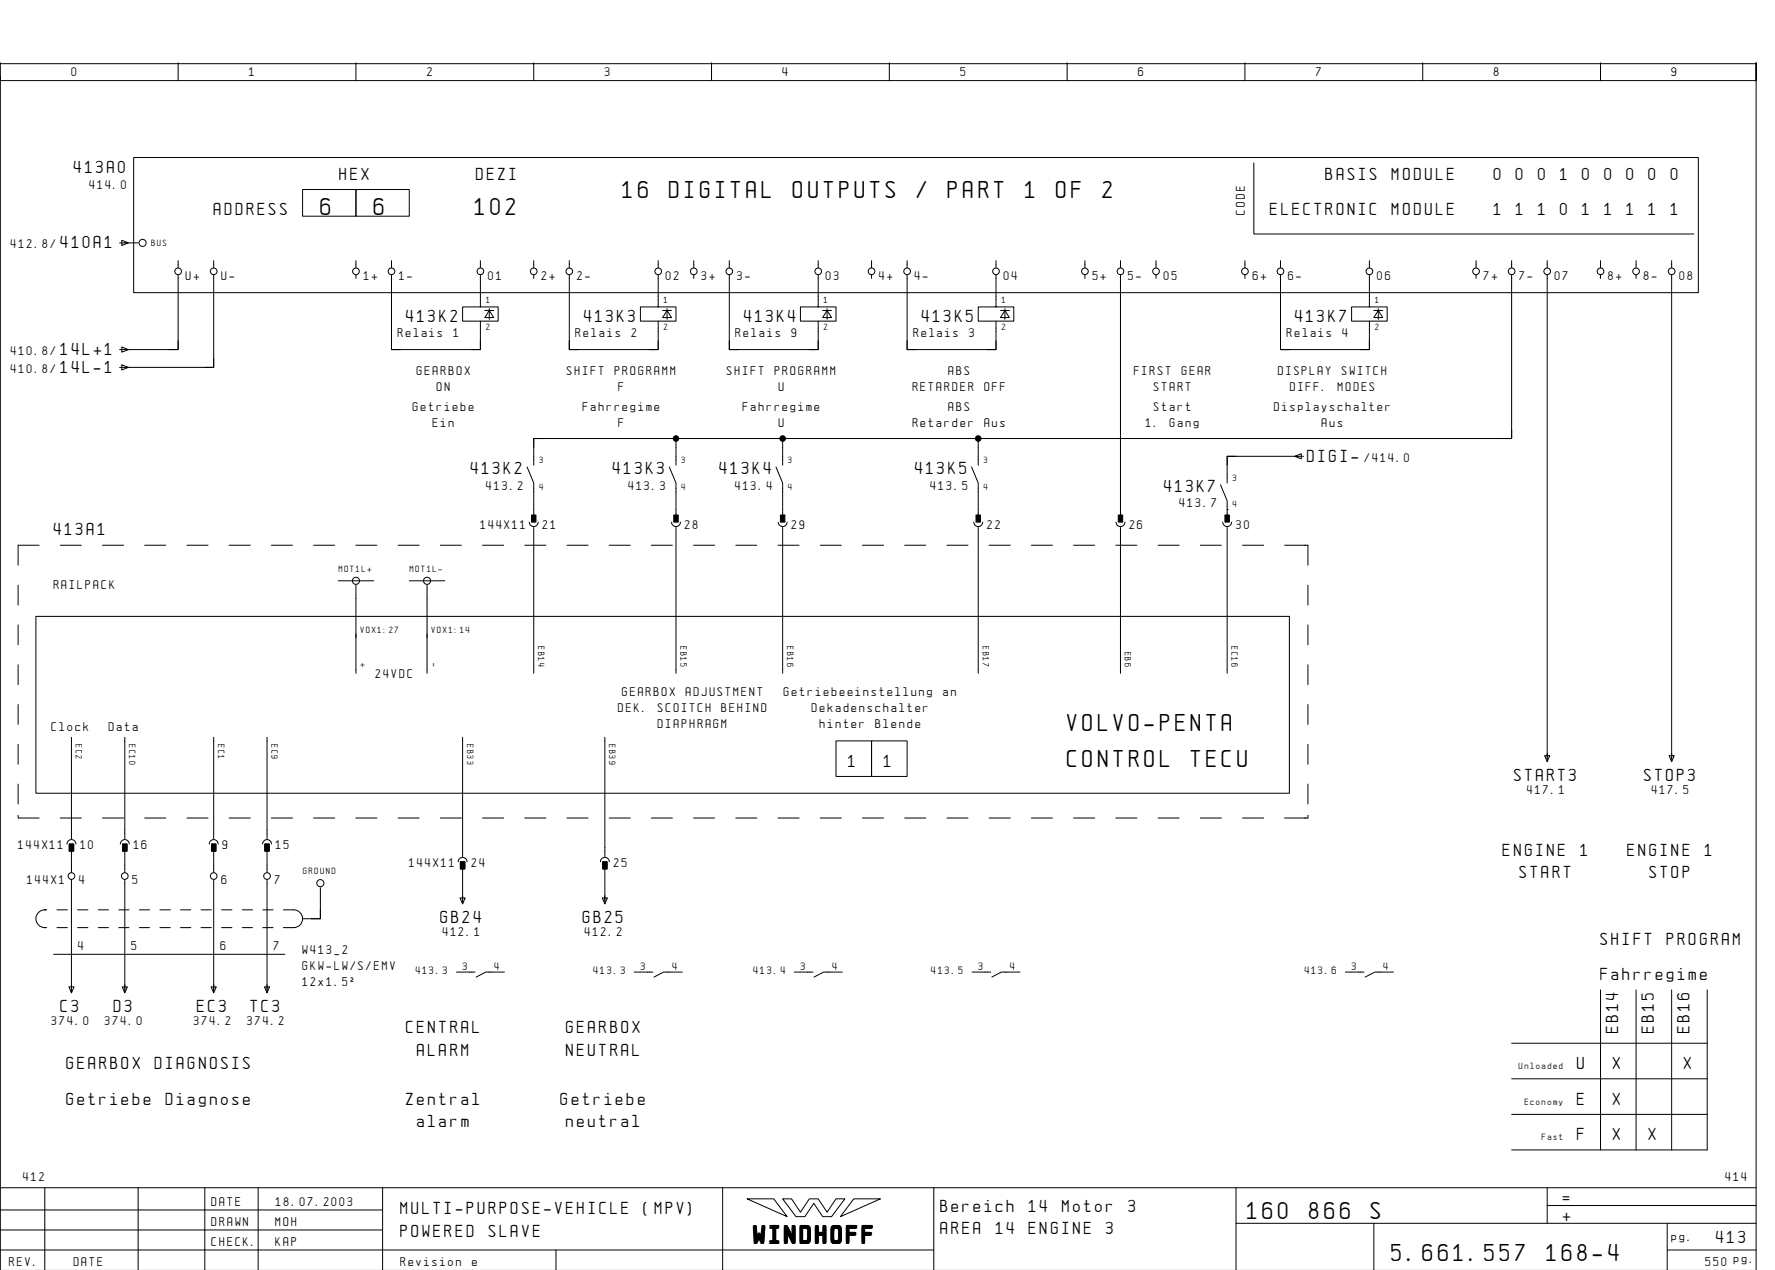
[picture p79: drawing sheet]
<svg xmlns="http://www.w3.org/2000/svg" width="399mm" height="286mm" viewBox="0 0 399 286" stroke-linecap="round" stroke-linejoin="round" font-family="sans-serif">
<defs><g id="words">
<g font-size="4.4">
<text x="140.1" y="44.4">16</text>
<text x="150.5" y="44.4">DIGITAL</text>
<text x="178.4" y="44.4">OUTPUTS</text>
<text x="206.2" y="44.4">/</text>
<text x="213.2" y="44.4">PART</text>
<text x="230.6" y="44.4">1</text>
<text x="237.6" y="44.4">OF</text>
<text x="248" y="44.4">2</text>
<text x="72.1" y="48.4">6</text>
<text x="84.1" y="48.4">6</text>
<text x="106.9" y="48.4">102</text>
<text x="240.1" y="164.4">VOLVO-PENTA</text>
<text x="240.1" y="172.4">CONTROL</text>
<text x="267.9" y="172.4">TECU</text>
<text x="280.6" y="274.1">160</text>
<text x="294.5" y="274.1">866</text>
<text x="308.4" y="274.1">S</text>
<text x="169.5" y="279.3">WINDHOFF</text>
<text x="313.1" y="283.6">5.661.557</text>
<text x="347.9" y="283.6">168-4</text>
</g>
<g font-size="3.1">
<text x="16.6" y="38.9">413A0</text>
<text x="76.3" y="40.4">HEX</text>
<text x="107.1" y="40.4">DEZI</text>
<text x="298.2" y="40.4">BASIS</text>
<text x="313.2" y="40.4">MODULE</text>
<text x="336.1" y="40.4">0</text>
<text x="341.1" y="40.4">0</text>
<text x="346" y="40.4">0</text>
<text x="351" y="40.4">1</text>
<text x="356" y="40.4">0</text>
<text x="361" y="40.4">0</text>
<text x="365.9" y="40.4">0</text>
<text x="370.9" y="40.4">0</text>
<text x="375.9" y="40.4">0</text>
<text x="48.1" y="48.4">ADDRESS</text>
<text x="285.8" y="48.4">ELECTRONIC</text>
<text x="313.2" y="48.4">MODULE</text>
<text x="336.1" y="48.4">1</text>
<text x="341.1" y="48.4">1</text>
<text x="346" y="48.4">1</text>
<text x="351" y="48.4">0</text>
<text x="356" y="48.4">1</text>
<text x="361" y="48.4">1</text>
<text x="365.9" y="48.4">1</text>
<text x="370.9" y="48.4">1</text>
<text x="375.9" y="48.4">1</text>
<text x="13.6" y="55.9">410A1</text>
<text x="91.4" y="72.4">413K2</text>
<text x="131.4" y="72.4">413K3</text>
<text x="167.4" y="72.4">413K4</text>
<text x="207.4" y="72.4">413K5</text>
<text x="291.4" y="72.4">413K7</text>
<text x="13.6" y="79.9">14L+1</text>
<text x="13.6" y="83.9">14L-1</text>
<text x="105.9" y="106.6">413K2</text>
<text x="137.9" y="106.6">413K3</text>
<text x="161.9" y="106.6">413K4</text>
<text x="205.9" y="106.6">413K5</text>
<text x="294.1" y="103.9">DIGI-</text>
<text x="261.9" y="110.6">413K7</text>
<text x="12.1" y="120.4">413A1</text>
<text x="190.8" y="172.4">1</text>
<text x="198.8" y="172.4">1</text>
<text x="340.6" y="175.6">START3</text>
<text x="369.9" y="175.6">STOP3</text>
<text x="338.1" y="192.4">ENGINE</text>
<text x="341.9" y="197.4">START</text>
<text x="355.5" y="192.4">1</text>
<text x="366.1" y="192.4">ENGINE</text>
<text x="371.1" y="197.4">STOP</text>
<text x="383.5" y="192.4">1</text>
<text x="99.1" y="207.6">GB24</text>
<text x="131.1" y="207.6">GB25</text>
<text x="360.1" y="212.4">SHIFT</text>
<text x="375" y="212.4">PROGRAM</text>
<text x="360.1" y="220.4">Fahrregime</text>
<text x="13.6" y="227.6">C3</text>
<text x="25.6" y="227.6">D3</text>
<text x="44.3" y="227.6">EC3</text>
<text x="56.3" y="227.6">TC3</text>
<text x="91.4" y="232.4">CENTRAL</text>
<text x="127.4" y="232.4">GEARBOX</text>
<text x="364.1" y="232.4" transform="rotate(-90 364.1 232.4)">EB14</text>
<text x="372.1" y="232.4" transform="rotate(-90 372.1 232.4)">EB15</text>
<text x="380.1" y="232.4" transform="rotate(-90 380.1 232.4)">EB16</text>
<text x="93.9" y="237.4">ALARM</text>
<text x="127.4" y="237.4">NEUTRAL</text>
<text x="14.9" y="240.4">GEARBOX</text>
<text x="34.8" y="240.4">DIAGNOSIS</text>
<text x="354.8" y="240.4">U</text>
<text x="362.8" y="240.4">X</text>
<text x="378.8" y="240.4">X</text>
<text x="14.9" y="248.4">Getriebe</text>
<text x="37.3" y="248.4">Diagnose</text>
<text x="91.4" y="248.4">Zentral</text>
<text x="126.1" y="248.4">Getriebe</text>
<text x="354.8" y="248.4">E</text>
<text x="362.8" y="248.4">X</text>
<text x="93.9" y="253.4">alarm</text>
<text x="127.4" y="253.4">neutral</text>
<text x="354.8" y="256.4">F</text>
<text x="362.8" y="256.4">X</text>
<text x="370.8" y="256.4">X</text>
<text x="90.1" y="273.1">MULTI-PURPOSE-VEHICLE</text>
<text x="144.8" y="273.1">(MPV)</text>
<text x="211.6" y="272.6">Bereich</text>
<text x="231.5" y="272.6">14</text>
<text x="238.9" y="272.6">Motor</text>
<text x="253.9" y="272.6">3</text>
<text x="351.6" y="270.6">=</text>
<text x="351.6" y="274.6">+</text>
<text x="90.1" y="278.1">POWERED</text>
<text x="110" y="278.1">SLAVE</text>
<text x="211.6" y="277.6">AREA</text>
<text x="224" y="277.6">14</text>
<text x="231.5" y="277.6">ENGINE</text>
<text x="248.9" y="277.6">3</text>
<text x="386.1" y="279.6">413</text>
</g>
<g font-size="2.3">
<text x="16.1" y="17.1">0</text>
<text x="56.1" y="17.1">1</text>
<text x="96.1" y="17.1">2</text>
<text x="136.1" y="17.1">3</text>
<text x="176.1" y="17.1">4</text>
<text x="216.1" y="17.1">5</text>
<text x="256.1" y="17.1">6</text>
<text x="296.1" y="17.1">7</text>
<text x="336.1" y="17.1">8</text>
<text x="376.1" y="17.1">9</text>
<text x="20.1" y="42.4">414.0</text>
<text x="280.1" y="48.4" transform="rotate(-90 280.1 48.4)">CODE</text>
<text x="2.4" y="55.9">412.8/</text>
<text x="41.8" y="62.9">U+</text>
<text x="49.8" y="62.9">U-</text>
<text x="81.8" y="62.9">1+</text>
<text x="89.8" y="62.9">1-</text>
<text x="109.8" y="62.9">01</text>
<text x="121.8" y="62.9">2+</text>
<text x="129.8" y="62.9">2-</text>
<text x="149.8" y="62.9">02</text>
<text x="157.8" y="62.9">3+</text>
<text x="165.8" y="62.9">3-</text>
<text x="185.8" y="62.9">03</text>
<text x="197.8" y="62.9">4+</text>
<text x="205.8" y="62.9">4-</text>
<text x="225.8" y="62.9">04</text>
<text x="245.8" y="62.9">5+</text>
<text x="253.8" y="62.9">5-</text>
<text x="261.8" y="62.9">05</text>
<text x="281.8" y="62.9">6+</text>
<text x="289.8" y="62.9">6-</text>
<text x="309.8" y="62.9">06</text>
<text x="333.8" y="62.9">7+</text>
<text x="341.8" y="62.9">7-</text>
<text x="349.8" y="62.9">07</text>
<text x="361.8" y="62.9">8+</text>
<text x="369.8" y="62.9">8-</text>
<text x="377.8" y="62.9">08</text>
<text x="89.5" y="75.9">Relais</text>
<text x="102" y="75.9">1</text>
<text x="129.5" y="75.9">Relais</text>
<text x="142" y="75.9">2</text>
<text x="165.5" y="75.9">Relais</text>
<text x="178" y="75.9">9</text>
<text x="205.5" y="75.9">Relais</text>
<text x="218" y="75.9">3</text>
<text x="289.5" y="75.9">Relais</text>
<text x="302" y="75.9">4</text>
<text x="2.4" y="79.9">410.8/</text>
<text x="2.4" y="83.9">410.8/</text>
<text x="93.8" y="84.4">GEARBOX</text>
<text x="98.3" y="88">ON</text>
<text x="127.5" y="84.4">SHIFT</text>
<text x="138.3" y="84.4">PROGRAMM</text>
<text x="139.2" y="88">F</text>
<text x="163.5" y="84.4">SHIFT</text>
<text x="174.3" y="84.4">PROGRAMM</text>
<text x="175.2" y="88">U</text>
<text x="205.3" y="88">RETARDER</text>
<text x="213.4" y="84.4">ABS</text>
<text x="221.4" y="88">OFF</text>
<text x="255.1" y="84.4">FIRST</text>
<text x="259.6" y="88">START</text>
<text x="265.9" y="84.4">GEAR</text>
<text x="287.5" y="84.4">DISPLAY</text>
<text x="290.2" y="88">DIFF.</text>
<text x="301" y="88">MODES</text>
<text x="301.9" y="84.4">SWITCH</text>
<text x="92.9" y="92.4">Getriebe</text>
<text x="131.1" y="92.4">Fahrregime</text>
<text x="167.1" y="92.4">Fahrregime</text>
<text x="213.4" y="92.4">ABS</text>
<text x="259.6" y="92.4">Start</text>
<text x="286.6" y="92.4">Displayschalter</text>
<text x="97.4" y="96">Ein</text>
<text x="139.2" y="96">F</text>
<text x="175.2" y="96">U</text>
<text x="205.3" y="96">Retarder</text>
<text x="221.4" y="96">Aus</text>
<text x="257.8" y="96">1.</text>
<text x="263.2" y="96">Gang</text>
<text x="297.4" y="96">Aus</text>
<text x="307" y="103.9">/414.0</text>
<text x="109.4" y="110.1">413.2</text>
<text x="141.4" y="110.1">413.3</text>
<text x="165.4" y="110.1">413.4</text>
<text x="209.4" y="110.1">413.5</text>
<text x="108.1" y="118.9">144X11</text>
<text x="122.1" y="118.9">21</text>
<text x="154.1" y="118.9">28</text>
<text x="178.1" y="118.9">29</text>
<text x="222.1" y="118.9">22</text>
<text x="254.1" y="118.9">26</text>
<text x="265.4" y="114.1">413.7</text>
<text x="278.1" y="118.9">30</text>
<text x="12.1" y="132.4">RAILPACK</text>
<text x="84.5" y="152.4">24VDC</text>
<text x="139.1" y="160">DEK.</text>
<text x="140" y="156.4">GEARBOX</text>
<text x="148" y="160">SCOITCH</text>
<text x="154.3" y="156.4">ADJUSTMENT</text>
<text x="162.3" y="160">BEHIND</text>
<text x="176.4" y="156.4">Getriebeeinstellung</text>
<text x="182.6" y="160">Dekadenschalter</text>
<text x="212.2" y="156.4">an</text>
<text x="11.6" y="164.4">Clock</text>
<text x="24.5" y="164.4">Data</text>
<text x="148" y="163.6">DIAPHRAGM</text>
<text x="184.4" y="163.6">hinter</text>
<text x="197" y="163.6">Blende</text>
<text x="343.6" y="178.6">417.1</text>
<text x="371.6" y="178.6">417.5</text>
<text x="4.1" y="190.9">144X11</text>
<text x="18.1" y="190.9">10</text>
<text x="30.1" y="190.9">16</text>
<text x="50.1" y="190.9">9</text>
<text x="62.1" y="190.9">15</text>
<text x="92.1" y="194.9">144X11</text>
<text x="106.1" y="194.9">24</text>
<text x="138.1" y="194.9">25</text>
<text x="6.1" y="198.9">144X1</text>
<text x="17.8" y="198.9">4</text>
<text x="29.8" y="198.9">5</text>
<text x="49.8" y="198.9">6</text>
<text x="61.8" y="198.9">7</text>
<text x="17.6" y="213.6">4</text>
<text x="29.6" y="213.6">5</text>
<text x="49.6" y="213.6">6</text>
<text x="61.6" y="213.6">7</text>
<text x="68.1" y="214.6">W413_2</text>
<text x="99.6" y="210.6">412.1</text>
<text x="131.6" y="210.6">412.2</text>
<text x="68.1" y="218.2">GKW-LW/S/EMV</text>
<text x="68.1" y="221.8">12x1.5˝</text>
<text x="11.6" y="230.6">374.0</text>
<text x="23.6" y="230.6">374.0</text>
<text x="43.6" y="230.6">374.2</text>
<text x="55.6" y="230.6">374.2</text>
<text x="5.2" y="265.6">412</text>
<text x="388.2" y="265.6">414</text>
<text x="47.6" y="271.1">DATE</text>
<text x="47.6" y="275.6">DRAWN</text>
<text x="62" y="275.6">MOH</text>
<text x="62.1" y="271.1">18.07.2003</text>
<text x="47.6" y="280.1">CHECK.</text>
<text x="62" y="280.1">KAP</text>
<text x="376.1" y="279.1">pg.</text>
<text x="2.1" y="284.6">REV.</text>
<text x="16.6" y="284.6">DATE</text>
<text x="90.1" y="284.6">Revision</text>
<text x="106.2" y="284.6">e</text>
<text x="383.7" y="284.6">550 pg.</text>
</g>
<g font-size="1.9">
<text x="93.5" y="219.1">413.3</text>
<text x="104.1" y="218.1">3</text>
<text x="111.3" y="218.1">4</text>
<text x="133.5" y="219.1">413.3</text>
<text x="144.1" y="218.1">3</text>
<text x="151.3" y="218.1">4</text>
<text x="169.5" y="219.1">413.4</text>
<text x="180.1" y="218.1">3</text>
<text x="187.3" y="218.1">4</text>
<text x="209.5" y="219.1">413.5</text>
<text x="220.1" y="218.1">3</text>
<text x="227.3" y="218.1">4</text>
<text x="293.5" y="219.1">413.6</text>
<text x="304.1" y="218.1">3</text>
<text x="311.3" y="218.1">4</text>
</g>
<g font-size="1.6">
<text x="34.1" y="55.3">BUS</text>
<text x="109.4" y="68.1">1</text>
<text x="149.4" y="68.1">1</text>
<text x="185.4" y="68.1">1</text>
<text x="225.4" y="68.1">1</text>
<text x="309.4" y="68.1">1</text>
<text x="109.4" y="74.1">2</text>
<text x="149.4" y="74.1">2</text>
<text x="185.4" y="74.1">2</text>
<text x="225.4" y="74.1">2</text>
<text x="309.4" y="74.1">2</text>
<text x="121.4" y="104.1">3</text>
<text x="153.4" y="104.1">3</text>
<text x="177.4" y="104.1">3</text>
<text x="221.4" y="104.1">3</text>
<text x="121.4" y="110.1">4</text>
<text x="153.4" y="110.1">4</text>
<text x="177.4" y="110.1">4</text>
<text x="221.4" y="110.1">4</text>
<text x="277.4" y="108.1">3</text>
<text x="277.4" y="114.1">4</text>
<text x="76.2" y="128.6">MOT1L+</text>
<text x="92.2" y="128.6">MOT1L-</text>
<text x="81.1" y="142.4">VOX1:27</text>
<text x="97.1" y="142.4">VOX1:14</text>
<text x="81.1" y="149.1" transform="rotate(90 81.1 149.1)">+</text>
<text x="97.1" y="149.1" transform="rotate(90 97.1 149.1)">-</text>
<text x="121.1" y="145.3" transform="rotate(90 121.1 145.3)">EB14</text>
<text x="153.1" y="145.3" transform="rotate(90 153.1 145.3)">EB15</text>
<text x="177.1" y="145.3" transform="rotate(90 177.1 145.3)">EB16</text>
<text x="221.1" y="145.3" transform="rotate(90 221.1 145.3)">EB17</text>
<text x="253.1" y="146.5" transform="rotate(90 253.1 146.5)">EB6</text>
<text x="277.1" y="145.3" transform="rotate(90 277.1 145.3)">EC16</text>
<text x="17.1" y="167.3" transform="rotate(90 17.1 167.3)">EC2</text>
<text x="29.1" y="167.3" transform="rotate(90 29.1 167.3)">EC10</text>
<text x="49.1" y="167.3" transform="rotate(90 49.1 167.3)">EC1</text>
<text x="61.1" y="167.3" transform="rotate(90 61.1 167.3)">EC9</text>
<text x="105.1" y="167.3" transform="rotate(90 105.1 167.3)">EB33</text>
<text x="137.1" y="167.3" transform="rotate(90 137.1 167.3)">EB39</text>
<text x="68.2" y="196.6">GROUND</text>
<text x="341.7" y="240.4">Unloaded</text>
<text x="343" y="248.4">Economy</text>
<text x="346.9" y="256.4">Fast</text>
</g>
</g></defs>
<g fill="none" stroke="#000" stroke-width=".22">
<path d="M.1 14.1v4h395v-4v271.6M.1 17.1v250M.1 14.3h395M40.1 14.1v4M80.1 14.1v4M120.1 14.1v4M160.1 14.1v4M200.1 14.1v4M240.1 14.1v4M280.1 14.1v4M320.1 14.1v4M360.1 14.1v4"/>
<path d="M30.1 35.4h352v30.4h-352zM282.1 36.6v16h99M26.9 54.6h4.2M27.4 54l1.5 .6-1.5 .6zM40.1 58.6v1.6M48.1 58.6v1.6M68.1 42.6h12v6h-12zM80.1 58.6v1.6M80.1 42.6h12v6h-12zM88.1 58.6v1.6M108.1 58.6v1.6M120.1 58.6v1.6"/>
<path d="M128.1 58.6v1.6M148.1 58.6v1.6M156.1 58.6v1.6M164.1 58.6v1.6M184.1 58.6v1.6M196.1 58.6v1.6M204.1 58.6v1.6M224.1 58.6v1.6M244.1 58.6v1.6M252.1 58.6v1.6M260.1 58.6v1.6M280.1 58.6v1.6"/>
<path d="M288.1 58.6v1.6M308.1 58.6v1.6M332.1 58.6v1.6M340.1 58.6v1.6M348.1 58.6v1.6M360.1 58.6v1.6M368.1 58.6v1.6M376.1 58.6v1.6M26.9 78.6h1.9M27.4 78l1.5 .6-1.5 .6zM40.1 61.8v16.8h-12M40.1 76.6v2h-2"/>
<path d="M48.1 61.8v20.8h-20M80.1 61.8v.8M88.1 61.8v16.8h20v-6.4M88.1 76.6v2h2M108.1 61.8v7.2h-4v3.2h8v-3.2h-4M108.1 76.6v2h-2M109.1 69.8h2M110.1 69.8l1 1.6h-2zM110.1 69.4v2.4M120.1 61.8v.8M128.1 61.8v16.8h20v-6.4M128.1 76.6v2h2"/>
<path d="M148.1 61.8v7.2h-4v3.2h8v-3.2h-4M148.1 76.6v2h-2M149.1 69.8h2M150.1 69.4v2.4M150.1 69.8l1 1.6h-2zM156.1 61.8v.8M164.1 76.6v2h2M164.1 61.8v16.8h20v-6.4M184.1 61.8v7.2h-4v3.2h8v-3.2h-4M184.1 76.6v2h-2M185.1 69.8h2M186.1 69.8l1 1.6h-2z"/>
<path d="M186.1 69.4v2.4M196.1 61.8v.8M204.1 61.8v16.8h20v-6.4M204.1 76.6v2h2M224.1 61.8v7.2h-4v3.2h8v-3.2h-4M224.1 76.6v2h-2M225.1 69.8h2M226.1 69.8l1 1.6h-2zM226.1 69.4v2.4M244.1 61.8v.8M252.1 61.8v54M260.1 61.8v.8"/>
<path d="M280.1 61.8v.8M288.1 76.6v2h2M288.1 61.8v16.8h20v-6.4M308.1 76.6v2h-2M308.1 61.8v7.2h-4v3.2h8v-3.2h-4M309.1 69.8h2M310.1 69.8l1 1.6h-2zM310.1 69.4v2.4M332.1 61.8v.8M340.1 61.8v36.8h-220v6M348.1 61.8v109.4M360.1 61.8v.8"/>
<path d="M368.1 61.8v.8M376.1 61.8v109.4M26.9 82.6h1.9M27.4 82l1.5 .6-1.5 .6zM48.1 80.6v2h-2M122.1 98.6h-2v2M152.1 98.6v6M176.1 98.6v6M220.1 98.6v6M340.1 96.6v2h-2M118.6 105l1.5 3.6v7.2M119.1 117.4a1 1 0 0 0 1 1 1 1 0 0 0 1-1"/>
<path d="M120.1 118.6v32.8M150.6 105l1.5 3.6v7.2M151.1 117.4a1 1 0 0 0 1 1 1 1 0 0 0 1-1M152.1 118.6v32.8M174.6 105l1.5 3.6v7.2M175.1 117.4a1 1 0 0 0 1 1 1 1 0 0 0 1-1M176.1 118.6v32.8M218.6 105l1.5 3.6v7.2M219.1 117.4a1 1 0 0 0 1 1 1 1 0 0 0 1-1M220.1 118.6v32.8M251.1 117.4a1 1 0 0 0 1 1 1 1 0 0 0 1-1M252.1 118.6v32.8"/>
<path d="M274.6 109l1.5 3.6v3.2M275.1 117.4a1 1 0 0 0 1 1 1 1 0 0 0 1-1M276.1 114.6h.1M276.1 118.6v32.8M278.1 102.6h-2v2M291.3 102.6l1.5-.6v1.2zM293.3 102.6h-17.2v6M4.1 131.6v4.5M8.1 138.6h282v39.8h-282zM8.8 122.6h-4.7v4.5M13.6 122.6h4.7M23.1 122.6h4.7"/>
<path d="M32.6 122.6h4.7M42.1 122.6h4.7M51.6 122.6h4.7M61 122.6h4.8M70.5 122.6h4.8M76.1 130.6h8M80 122.6h4.8M80.1 131.6v19.8M89.5 122.6h4.8M92.1 130.6h8M96.1 131.6v19.8M99.1 122.6h4.7"/>
<path d="M108.6 122.6h4.7M118.1 122.6h4.7M127.5 122.6h4.8M137 122.6h4.8M146.5 122.6h4.8M156 122.6h4.8M165.5 122.6h4.8M175 122.6h4.8M184.5 122.6h4.8M194 122.6h4.8M203.5 122.6h4.8M213 122.6h4.8"/>
<path d="M222.5 122.6h4.8M232 122.6h4.8M241.5 122.6h4.8M251 122.6h4.8M260.5 122.6h4.8M270 122.6h4.8M279.5 122.6h4.8M289 122.6h5.2v4.5M294.2 131.6v4.5M4.1 140.6v4.4M4.1 149.5v4.5M4.1 158.5v4.4"/>
<path d="M294.2 140.6v4.4M294.2 149.5v4.5M294.2 158.5v4.4M4.1 167.4v4.5M4.1 176.3v4.5M16.1 165.8v22.8M28.1 165.8v22.8M48.1 165.8v22.8M60.1 165.8v22.8M104.1 165.8v26.8M136.1 165.8v26.8M188.1 166.6h8v8h-8z"/>
<path d="M196.1 166.6h8v8h-8zM294.2 167.4v4.5M294.2 176.3v4.5M347.5 169.9h1.2l-.6 1.4zM375.5 169.9h1.2l-.6 1.4zM4.1 183.4v.6h4.7M13.6 184h4.7M15.1 189.8a1 1 0 0 1 1-1 1 1 0 0 1 1 1M15.6 189.8h1v1.6h-1zM16.1 190.6v5.6M16.1 197.8v25.4M23.1 184h4.7"/>
<path d="M27.1 189.8a1 1 0 0 1 1-1 1 1 0 0 1 1 1M27.6 189.8h1v1.6h-1zM28.1 190.6v5.6M28.1 197.8v25.4M32.6 184h4.7M42.1 184h4.7M47.1 189.8a1 1 0 0 1 1-1 1 1 0 0 1 1 1M47.6 189.8h1v1.6h-1zM48.1 190.6v5.6M48.1 197.8v25.4M51.6 184h4.7M59.1 189.8a1 1 0 0 1 1-1 1 1 0 0 1 1 1"/>
<path d="M59.6 189.8h1v1.6h-1zM60.1 190.6v5.6M60.1 197.8v25.4M61 184h4.8M70.5 184h4.8M72.1 199.6v7h-2M80 184h4.8M89.5 184h4.8M99.1 184h4.7M103.1 193.8a1 1 0 0 1 1-1 1 1 0 0 1 1 1M103.6 193.8h1v1.6h-1zM104.1 194.6v8.6"/>
<path d="M108.6 184h4.7M118.1 184h4.7M127.5 184h4.8M135.1 193.8a1 1 0 0 1 1-1 1 1 0 0 1 1 1M135.6 193.8h1v1.6h-1zM136.1 194.6v8.6M137 184h4.8M146.5 184h4.8M156 184h4.8M165.5 184h4.8M175 184h4.8M184.5 184h4.8"/>
<path d="M194 184h4.8M203.5 184h4.8M213 184h4.8M222.5 184h4.8M232 184h4.8M241.5 184h4.8M251 184h4.8M260.5 184h4.8M270 184h4.8M279.5 184h4.8M294.2 183.4v.6h-5.2M10.1 204.6a2 2 0 0 0-2 2 2 2 0 0 0 2 2"/>
<path d="M10.2 208.6h-.1h.4M10.2 204.6h-.1h.4M12.1 214.6h52M12.8 208.6h2.4M12.8 204.6h2.4M17.5 208.6h2.3M17.5 204.6h2.3M22.1 208.6h2.3M22.1 204.6h2.3M26.7 208.6h2.3M26.7 204.6h2.3M31.3 208.6h2.4"/>
<path d="M31.3 204.6h2.4M36 208.6h2.3M36 204.6h2.3M40.6 208.6h2.3M40.6 204.6h2.3M45.2 208.6h2.3M45.2 204.6h2.3M49.8 208.6h2.4M49.8 204.6h2.4M54.5 208.6h2.3M54.5 204.6h2.3M59.1 208.6h2.3"/>
<path d="M59.1 204.6h2.3M63.8 204.6h2.3a2 2 0 0 1 2 2 2 2 0 0 1-2 2h-2.3M68.1 206.6h2M72.1 204.6v2h-2M102.7 218.6h4.2M103.5 201.9h1.2l-.6 1.4zM113.5 218.6h-4.2l-2.2 1.1M135.5 201.9h1.2l-.6 1.4zM142.7 218.6h4.2M153.5 218.6h-4.2l-2.2 1.1M178.7 218.6h4.2M189.5 218.6h-4.2l-2.2 1.1"/>
<path d="M218.7 218.6h4.2M229.5 218.6h-4.2l-2.2 1.1M302.7 218.6h4.2M313.5 218.6h-4.2l-2.2 1.1M15.5 221.9h1.2l-.6 1.4zM27.5 221.9h1.2l-.6 1.4zM47.5 221.9h1.2l-.6 1.4zM59.5 221.9h1.2l-.6 1.4zM340.1 234.6h44M360.1 222.6v36M368.1 222.6v36M376.1 222.6v36"/>
<path d="M384.1 222.6v36h-44M340.1 242.6h44M340.1 250.6h44M10.1 267.1v18.5M31.1 267.1v18.5M46.1 267.1v18.6M58.1 267.1v18.6M86.1 272.1h-86M86.1 276.6h-86M86.1 267.1v18.6M162.6 267.1v18.6M168.1 269.6h6l3 4z"/>
<path d="M176.1 269.6h2l2 3 2-3h2l2 3 2-3h2l-3 4h-2l-2-3-2 3h-2zM192.1 269.6h6l-9 4zM210.1 267.1v18.6M278.1 275.1h117M278.1 267.1v18.6M309.1 275.1v10.6M348.1 271.1h47M348.1 267.1v8M375.1 275.1v10.6M395.1 267.1h-395v18.6M125.1 281.1v4.6M210.1 281.1h-210"/>
<path d="M375.1 281.1h20"/>
<circle cx="32.1" cy="54.6" r=".8"/>
<circle cx="40.1" cy="61" r=".75"/>
<circle cx="48.1" cy="61" r=".75"/>
<circle cx="80.1" cy="61" r=".75"/>
<circle cx="88.1" cy="61" r=".75"/>
<circle cx="108.1" cy="61" r=".75"/>
<circle cx="120.1" cy="61" r=".75"/>
<circle cx="128.1" cy="61" r=".75"/>
<circle cx="148.1" cy="61" r=".75"/>
<circle cx="156.1" cy="61" r=".75"/>
<circle cx="164.1" cy="61" r=".75"/>
<circle cx="184.1" cy="61" r=".75"/>
<circle cx="196.1" cy="61" r=".75"/>
<circle cx="204.1" cy="61" r=".75"/>
<circle cx="224.1" cy="61" r=".75"/>
<circle cx="244.1" cy="61" r=".75"/>
<circle cx="252.1" cy="61" r=".75"/>
<circle cx="260.1" cy="61" r=".75"/>
<circle cx="280.1" cy="61" r=".75"/>
<circle cx="288.1" cy="61" r=".75"/>
<circle cx="308.1" cy="61" r=".75"/>
<circle cx="332.1" cy="61" r=".75"/>
<circle cx="340.1" cy="61" r=".75"/>
<circle cx="348.1" cy="61" r=".75"/>
<circle cx="360.1" cy="61" r=".75"/>
<circle cx="368.1" cy="61" r=".75"/>
<circle cx="376.1" cy="61" r=".75"/>
<circle cx="80.1" cy="130.6" r=".8"/>
<circle cx="96.1" cy="130.6" r=".8"/>
<circle cx="16.1" cy="197" r=".75"/>
<circle cx="28.1" cy="197" r=".75"/>
<circle cx="48.1" cy="197" r=".75"/>
<circle cx="60.1" cy="197" r=".75"/>
<circle cx="72.1" cy="198.6" r=".8"/>
</g>
<g fill="#000" stroke="#000" stroke-width=".22">
<path d="M119.6 115.8h1v1.6h-1zM151.6 115.8h1v1.6h-1zM175.6 115.8h1v1.6h-1zM219.6 115.8h1v1.6h-1zM251.6 115.8h1v1.6h-1zM275.6 115.8h1v1.6h-1zM15.6 189.8h1v1.6h-1zM27.6 189.8h1v1.6h-1zM47.6 189.8h1v1.6h-1zM59.6 189.8h1v1.6h-1zM103.6 193.8h1v1.6h-1zM135.6 193.8h1v1.6h-1z"/>
<circle cx="152.1" cy="98.6" r=".63"/>
<circle cx="176.1" cy="98.6" r=".63"/>
<circle cx="220.1" cy="98.6" r=".63"/>
</g>
<use href="#words"/>
</svg>
